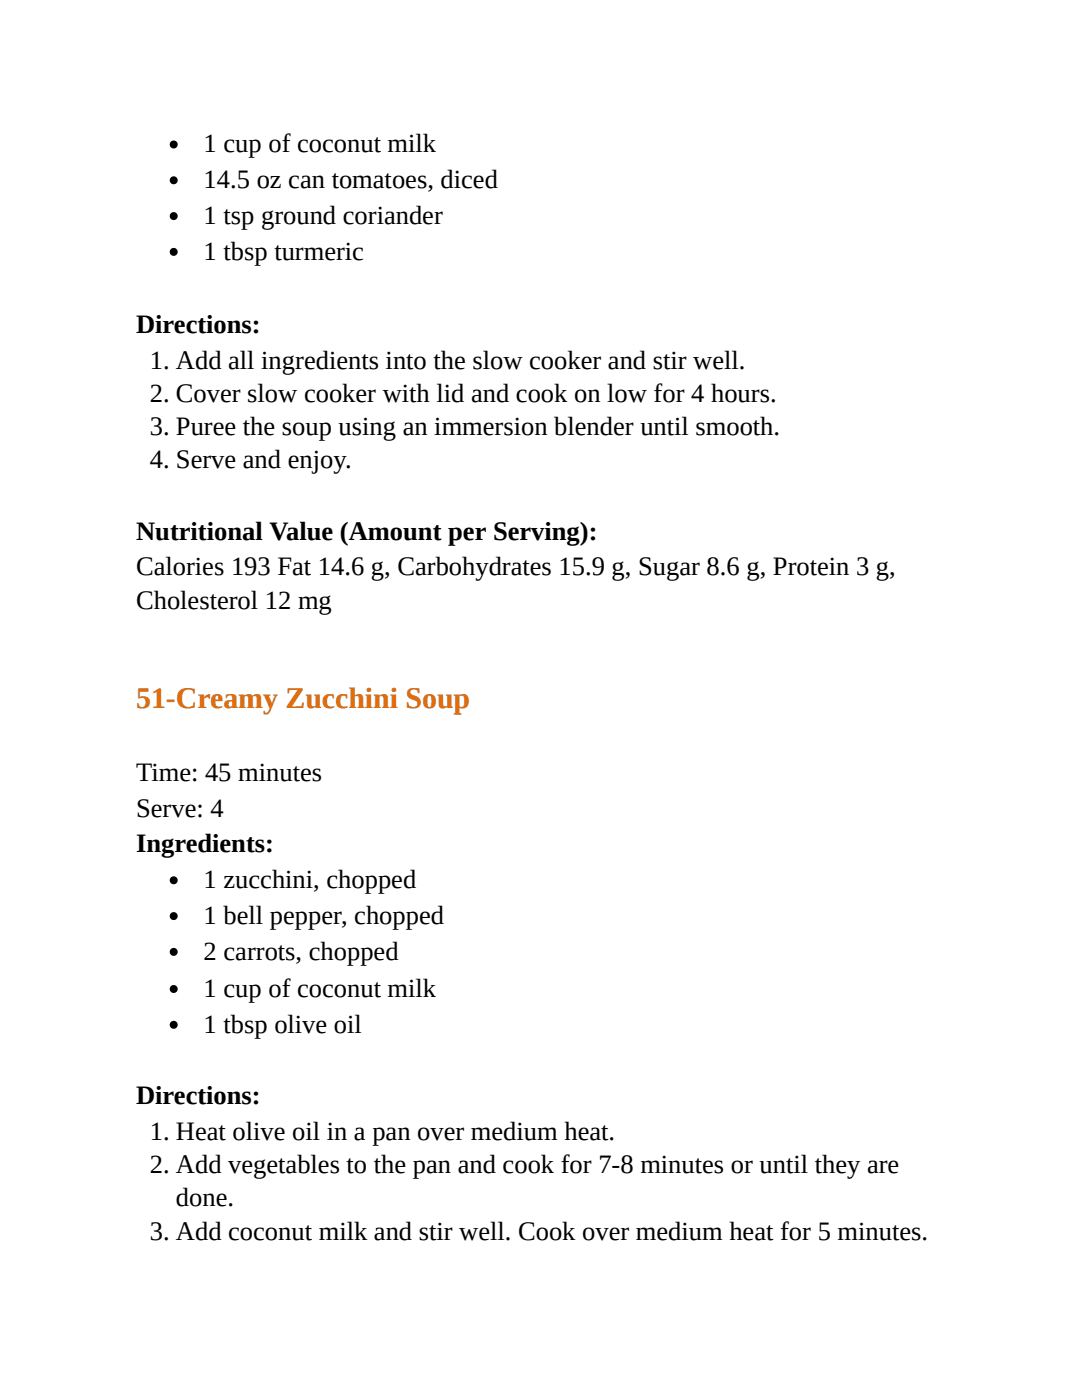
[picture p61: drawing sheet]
<svg xmlns="http://www.w3.org/2000/svg" width="216mm" height="279mm" viewBox="0 0 216 279" stroke-linecap="round" stroke-linejoin="round" font-family="sans-serif">
<defs><g id="words">
<text font-size="6" fill="#e36c0a" x="27.2" y="141.3">51-Creamy Zucchini Soup</text>
<g font-size="5.3">
<text x="40.6" y="30.4">1 cup of coconut milk</text>
<text x="40.6" y="37.6">14.5 oz can tomatoes, diced</text>
<text x="40.6" y="44.7">1 tsp ground coriander</text>
<text x="40.6" y="51.9">1 tbsp turmeric</text>
<text x="27.2" y="66.4">Directions:</text>
<text x="29.9" y="73.6">1. Add all ingredients into the slow cooker and stir well.</text>
<text x="29.9" y="80.2">2. Cover slow cooker with lid and cook on low for 4 hours.</text>
<text x="29.9" y="86.8">3. Puree the soup using an immersion blender until smooth.</text>
<text x="29.9" y="93.4">4. Serve and enjoy.</text>
<text x="27.2" y="107.7">Nutritional Value (Amount per Serving):</text>
<text x="27.2" y="114.8">Calories 193 Fat 14.6 g, Carbohydrates 15.9 g, Sugar 8.6 g, Protein 3 g,</text>
<text x="27.2" y="121.4">Cholesterol 12 mg</text>
<text x="27.2" y="155.8">Time: 45 minutes</text>
<text x="27.2" y="163">Serve: 4</text>
<text x="27.2" y="170.1">Ingredients:</text>
<text x="40.6" y="177.3">1 zucchini, chopped</text>
<text x="40.6" y="184.4">1 bell pepper, chopped</text>
<text x="40.6" y="191.6">2 carrots, chopped</text>
<text x="40.6" y="199">1 cup of coconut milk</text>
<text x="40.6" y="206.1">1 tbsp olive oil</text>
<text x="27.2" y="220.4">Directions:</text>
<text x="29.9" y="227.5">1. Heat olive oil in a pan over medium heat.</text>
<text x="29.9" y="234.2">2. Add vegetables to the pan and cook for 7-8 minutes or until they are</text>
<text x="35.1" y="240.8">done.</text>
<text x="29.9" y="247.4">3. Add coconut milk and stir well. Cook over medium heat for 5 minutes.</text>
</g>
</g></defs>
<g fill="#000">
<circle cx="34.7" cy="28.8" r=".79"/>
<circle cx="34.7" cy="36" r=".79"/>
<circle cx="34.7" cy="50.3" r=".79"/>
<circle cx="34.7" cy="43.1" r=".79"/>
<circle cx="34.7" cy="175.7" r=".79"/>
<circle cx="34.7" cy="197.4" r=".79"/>
<circle cx="34.7" cy="182.8" r=".79"/>
<circle cx="34.7" cy="190" r=".79"/>
<circle cx="34.7" cy="204.5" r=".79"/>
</g>
<use href="#words"/>
</svg>
